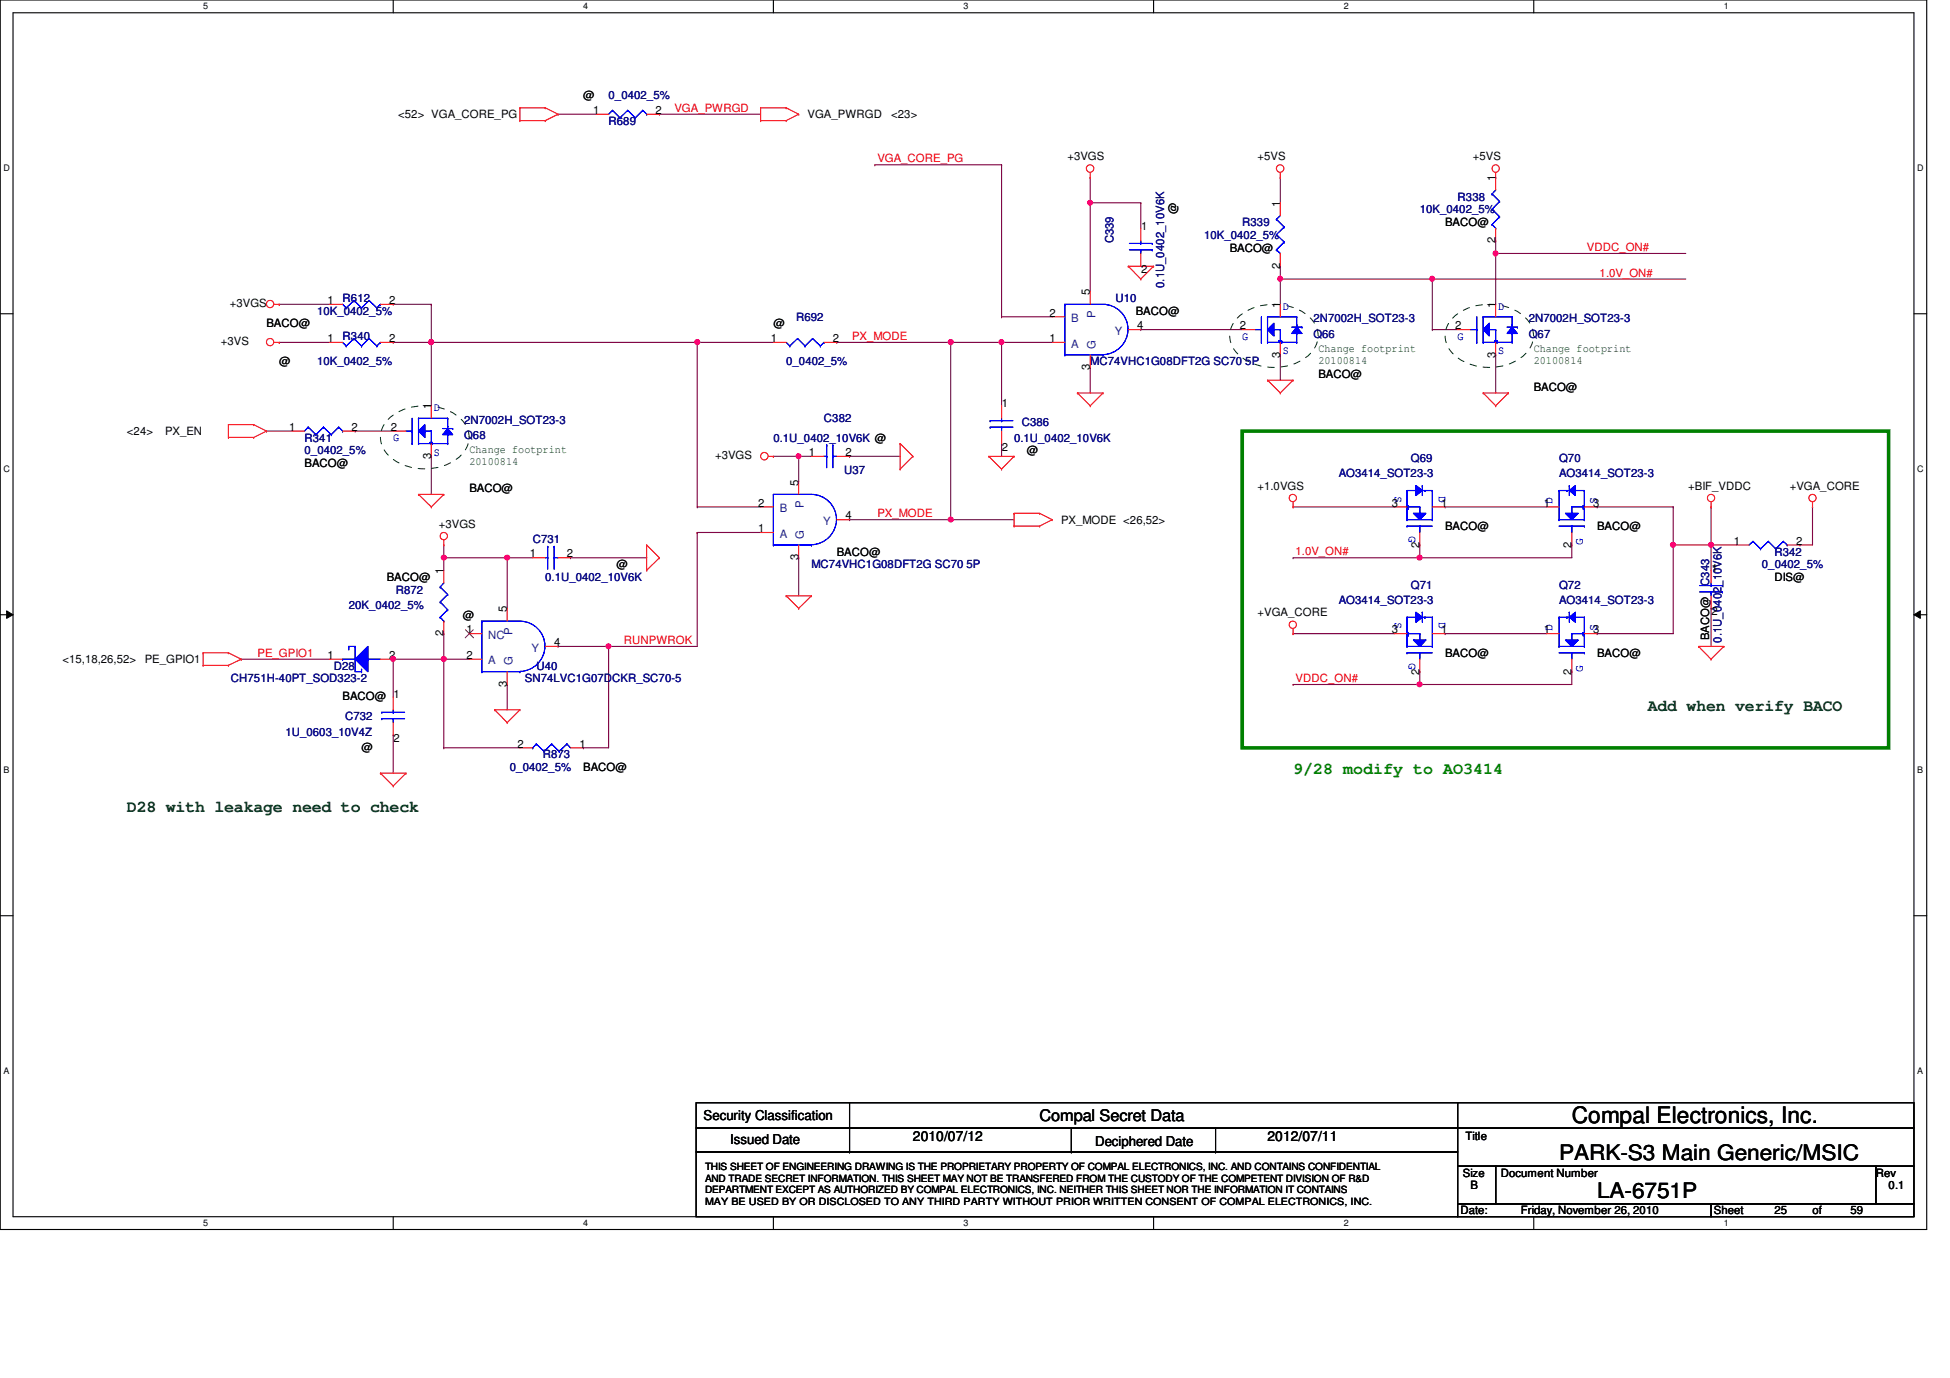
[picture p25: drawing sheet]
<svg xmlns="http://www.w3.org/2000/svg" width="297mm" height="210mm" viewBox="0 0 297 210" stroke-linecap="round" stroke-linejoin="round" font-family="sans-serif">
<defs><g id="words">
<text font-size="3.5" x="239.4" y="171.1">Compal Electronics, Inc.</text>
<g font-size="3.3">
<text x="237.5" y="176.7">PARK-S3 Main Generic/MSIC</text>
<text x="243.3" y="182.5">LA-6751P</text>
</g>
<g font-size="2.5" fill="#004000">
<text x="251" y="108.2">Add when verify BACO</text>
<text x="19.3" y="123.7">D28 with leakage need to check</text>
</g>
<text font-size="2.5" fill="#008000" x="197" y="117.9">9/28 modify to AO3414</text>
<text font-size="2.5" x="158.4" y="170.8">Compal Secret Data</text>
<g font-size="2.1">
<text x="107.2" y="170.6">Security Classification</text>
<text x="139.1" y="173.8">2010/07/12</text>
<text x="193.1" y="173.8">2012/07/11</text>
<text x="111.2" y="174.3">Issued Date</text>
<text x="166.8" y="174.5">Deciphered Date</text>
</g>
<g font-size="1.7">
<text x="88.9" y="15.2">@</text>
<text x="90.4" y="17.4">1</text>
<text x="99.9" y="17.4">2</text>
<text x="60.7" y="18">&lt;52&gt; VGA_CORE_PG</text>
<text x="123" y="18">VGA_PWRGD</text>
<text x="135.8" y="18">&lt;23&gt;</text>
<text x="162.6" y="24.4">+3VGS</text>
<text x="191.6" y="24.4">+5VS</text>
<text x="224.4" y="24.4">+5VS</text>
<text x="227.8" y="27.6" transform="rotate(-90 227.8 27.6)">1</text>
<text x="173.8" y="35">1</text>
<text x="179.3" y="32.6" transform="rotate(-90 179.3 32.6)">@</text>
<text x="195" y="31.5" transform="rotate(-90 195 31.5)">1</text>
<text x="220.1" y="34.5">BACO@</text>
<text x="173.8" y="41.6">2</text>
<text x="187.3" y="38.3">BACO@</text>
<text x="195" y="40.9" transform="rotate(-90 195 40.9)">2</text>
<text x="227.8" y="37.1" transform="rotate(-90 227.8 37.1)">2</text>
<text x="35" y="46.8">+3VGS</text>
<text x="49.9" y="46.3">1</text>
<text x="59.3" y="46.3">2</text>
<text x="166" y="45" transform="rotate(-90 166 45)">5</text>
<text x="173" y="48">BACO@</text>
<text x="195" y="46.9" transform="rotate(-90 195 46.9)">1</text>
<text x="227.8" y="46.9" transform="rotate(-90 227.8 46.9)">1</text>
<text x="33.7" y="52.6">+3VS</text>
<text x="40.6" y="49.9">BACO@</text>
<text x="49.9" y="52.1">1</text>
<text x="59.3" y="52.1">2</text>
<text x="117.4" y="52.1">1</text>
<text x="117.8" y="49.9">@</text>
<text x="126.9" y="52.1">2</text>
<text x="159.9" y="48.2">2</text>
<text x="159.9" y="52.1">1</text>
<text x="173.2" y="50.2">4</text>
<text x="188.8" y="50.2">2</text>
<text x="221.7" y="50.2">2</text>
<text x="42.5" y="55.7">@</text>
<text x="166" y="56.4" transform="rotate(-90 166 56.4)">3</text>
<text x="195" y="54.5" transform="rotate(-90 195 54.5)">3</text>
<text x="200.8" y="57.6">BACO@</text>
<text x="227.8" y="54.5" transform="rotate(-90 227.8 54.5)">3</text>
<text x="233.6" y="59.5">BACO@</text>
<text x="44.1" y="65.6">1</text>
<text x="53.5" y="65.6">2</text>
<text x="59.5" y="65.6">2</text>
<text x="65.7" y="62.4" transform="rotate(-90 65.7 62.4)">1</text>
<text x="152.6" y="62">1</text>
<text x="19.3" y="66.3">&lt;24&gt;</text>
<text x="25.1" y="66.3">PX_EN</text>
<text x="46.4" y="71.1">BACO@</text>
<text x="65.7" y="69.9" transform="rotate(-90 65.7 69.9)">3</text>
<text x="108.9" y="70">+3VGS</text>
<text x="123.2" y="69.5">1</text>
<text x="128.8" y="69.5">2</text>
<text x="152.6" y="68.6">2</text>
<text x="156.4" y="69.2">@</text>
<text x="71.5" y="75">BACO@</text>
<text x="115.5" y="77.2">2</text>
<text x="121.6" y="74" transform="rotate(-90 121.6 74)">5</text>
<text x="191.6" y="74.6">+1.0VGS</text>
<text x="212" y="77.2">3</text>
<text x="219.5" y="77.2">1</text>
<text x="235.2" y="77.2">1</text>
<text x="242.7" y="77.2">3</text>
<text x="257.2" y="74.6">+BIF_VDDC</text>
<text x="272.6" y="74.6">+VGA_CORE</text>
<text x="66.8" y="80.4">+3VGS</text>
<text x="115.5" y="81.1">1</text>
<text x="128.8" y="79.1">4</text>
<text x="161.6" y="79.8">PX_MODE &lt;26,52&gt;</text>
<text x="216.2" y="83.4" transform="rotate(-90 216.2 83.4)">2</text>
<text x="220.1" y="80.8">BACO@</text>
<text x="239.4" y="83.4" transform="rotate(-90 239.4 83.4)">2</text>
<text x="243.3" y="80.8">BACO@</text>
<text x="264.1" y="83">1</text>
<text x="273.6" y="83">2</text>
<text x="58.9" y="88.5">BACO@</text>
<text x="67.6" y="87.5" transform="rotate(-90 67.6 87.5)">1</text>
<text x="80.7" y="84.9">1</text>
<text x="86.4" y="84.9">2</text>
<text x="93.9" y="86.6">@</text>
<text x="121.6" y="85.3" transform="rotate(-90 121.6 85.3)">3</text>
<text x="127.5" y="84.6">BACO@</text>
<text x="260.7" y="87.1">1</text>
<text x="270.3" y="88.5">DIS@</text>
<text x="70.5" y="94.3">@</text>
<text x="77.2" y="93.3" transform="rotate(-90 77.2 93.3)">5</text>
<text x="191.6" y="93.9">+VGA_CORE</text>
<text x="260.7" y="93.7">2</text>
<text x="9.5" y="101">&lt;15,18,26,52&gt;</text>
<text x="22.1" y="101">PE_GPIO1</text>
<text x="49.9" y="100.4">1</text>
<text x="59.3" y="100.4">2</text>
<text x="67.6" y="96.9" transform="rotate(-90 67.6 96.9)">2</text>
<text x="71.1" y="96.5">1</text>
<text x="71.1" y="100.4">2</text>
<text x="84.4" y="98.4">4</text>
<text x="212" y="96.5">3</text>
<text x="219.5" y="96.5">1</text>
<text x="220.1" y="100.1">BACO@</text>
<text x="235.2" y="96.5">1</text>
<text x="242.7" y="96.5">3</text>
<text x="243.3" y="100.1">BACO@</text>
<text x="260.3" y="97.5" transform="rotate(-90 260.3 97.5)">BACO@</text>
<text x="52.2" y="106.6">BACO@ 1</text>
<text x="77.2" y="104.6" transform="rotate(-90 77.2 104.6)">3</text>
<text x="216.2" y="102.7" transform="rotate(-90 216.2 102.7)">2</text>
<text x="239.4" y="102.7" transform="rotate(-90 239.4 102.7)">2</text>
<text x="59.9" y="113">2</text>
<text x="78.8" y="113.9">2</text>
<text x="88.3" y="113.9">1</text>
<text x="55.1" y="114.3">@</text>
<text x="88.9" y="117.4">BACO@</text>
<text x="223.2" y="173.6">Title</text>
<text x="222.8" y="179.2">Size</text>
<text x="228.6" y="179.2">Document Number</text>
<text x="285.7" y="179.2">Rev</text>
<text x="222.5" y="185">Date:</text>
<text x="224" y="181.1">B</text>
<text x="231.7" y="185">Friday, November 26, 2010</text>
<text x="261.1" y="185">Sheet</text>
<text x="270.3" y="185">25</text>
<text x="276.1" y="185">of</text>
<text x="281.9" y="185">59</text>
<text x="287.7" y="181.1">0.1</text>
</g>
<g font-size="1.7" fill="#000080">
<text x="92.7" y="15.2">0_0402_5%</text>
<text x="92.7" y="19">R689</text>
<text x="189.2" y="34.5">R339</text>
<text x="216.3" y="32.5">10K_0402_5%</text>
<text x="222" y="30.6">R338</text>
<text x="169.6" y="37.1" transform="rotate(-90 169.6 37.1)">C339</text>
<text x="183.4" y="36.4">10K_0402_5%</text>
<text x="48.3" y="48">10K_0402_5%</text>
<text x="52.2" y="46">R612</text>
<text x="169.9" y="46">U10</text>
<text x="177.3" y="43.9" transform="rotate(-90 177.3 43.9)">0.1U_0402_10V6K</text>
<text x="52.2" y="51.8">R340</text>
<text x="121.3" y="48.9">R692</text>
<text x="200.1" y="51.4">Q66</text>
<text x="200.1" y="49.1">2N7002H_SOT23-3</text>
<text x="232.9" y="51.4">Q67</text>
<text x="232.9" y="49.1">2N7002H_SOT23-3</text>
<text x="48.3" y="55.7">10K_0402_5%</text>
<text x="119.8" y="55.7">0_0402_5%</text>
<text x="166.1" y="55.7">MC74VHC1G08DFT2G SC70 5P</text>
<text x="70.7" y="64.6">2N7002H_SOT23-3</text>
<text x="125.5" y="64.3">C382</text>
<text x="155.7" y="64.9">C386</text>
<text x="46.4" y="67.3">R341</text>
<text x="46.4" y="69.2">0_0402_5%</text>
<text x="70.7" y="66.9">Q68</text>
<text x="117.8" y="67.3">0.1U_0402_10V6K @</text>
<text x="154.5" y="67.3">0.1U_0402_10V6K</text>
<text x="214.9" y="70.4">Q69</text>
<text x="237.5" y="70.4">Q70</text>
<text x="128.6" y="72.3">U37</text>
<text x="203.9" y="72.6">AO3414_SOT23-3</text>
<text x="237.5" y="72.6">AO3414_SOT23-3</text>
<text x="81.1" y="82.7">C731</text>
<text x="83.1" y="88.5">0.1U_0402_10V6K</text>
<text x="123.6" y="86.6">MC74VHC1G08DFT2G SC70 5P</text>
<text x="214.9" y="89.7">Q71</text>
<text x="237.5" y="89.7">Q72</text>
<text x="260.3" y="89.2" transform="rotate(-90 260.3 89.2)">C343</text>
<text x="268.4" y="86.6">0_0402_5%</text>
<text x="270.3" y="84.6">R342</text>
<text x="53.1" y="92.8">20K_0402_5%</text>
<text x="60.3" y="90.4">R872</text>
<text x="203.9" y="91.9">AO3414_SOT23-3</text>
<text x="237.5" y="91.9">AO3414_SOT23-3</text>
<text x="262.3" y="97.9" transform="rotate(-90 262.3 97.9)">0.1U_0402_10V6K</text>
<text x="35.2" y="103.9">CH751H-40PT_SOD323-2</text>
<text x="50.8" y="102">D28</text>
<text x="80" y="103.9">SN74LVC1G07DCKR_SC70-5</text>
<text x="81.7" y="102">U40</text>
<text x="43.5" y="112.1">1U_0603_10V4Z</text>
<text x="52.6" y="109.7">C732</text>
<text x="77.7" y="117.4">0_0402_5%</text>
<text x="82.7" y="115.5">R873</text>
</g>
<g font-size="1.7" fill="#f00">
<text x="102.7" y="17">VGA_PWRGD</text>
<text x="133.6" y="24.7">VGA_CORE_PG</text>
<text x="241.7" y="38.2">VDDC_ON#</text>
<text x="243.7" y="42.1">1.0V_ON#</text>
<text x="129.8" y="51.8">PX_MODE</text>
<text x="133.6" y="78.8">PX_MODE</text>
<text x="197.4" y="84.6">1.0V_ON#</text>
<text x="39.2" y="100">PE_GPIO1</text>
<text x="95" y="98.1">RUNPWROK</text>
<text x="197.4" y="103.9">VDDC_ON#</text>
</g>
<g font-size="1.7" fill="#00f">
<text x="195.4" y="47.2">D</text>
<text x="228.2" y="47.2">D</text>
<text x="189.2" y="51.8">G</text>
<text x="195.4" y="53.9">S</text>
<text x="222" y="51.8">G</text>
<text x="228.2" y="53.9">S</text>
<text x="66.1" y="62.6">D</text>
<text x="59.9" y="67.2">G</text>
<text x="66.1" y="69.4">S</text>
<text x="212.5" y="75.5" transform="rotate(90 212.5 75.5)">S</text>
<text x="219.2" y="75.5" transform="rotate(90 219.2 75.5)">D</text>
<text x="236.5" y="76.8" transform="rotate(-90 236.5 76.8)">D</text>
<text x="243.2" y="76.8" transform="rotate(-90 243.2 76.8)">S</text>
<text x="214.6" y="81.7" transform="rotate(90 214.6 81.7)">G</text>
<text x="241.1" y="83" transform="rotate(-90 241.1 83)">G</text>
<text x="212.5" y="94.8" transform="rotate(90 212.5 94.8)">S</text>
<text x="219.2" y="94.8" transform="rotate(90 219.2 94.8)">D</text>
<text x="214.6" y="101" transform="rotate(90 214.6 101)">G</text>
<text x="236.5" y="96.1" transform="rotate(-90 236.5 96.1)">D</text>
<text x="243.2" y="96.1" transform="rotate(-90 243.2 96.1)">S</text>
<text x="241.1" y="102.3" transform="rotate(-90 241.1 102.3)">G</text>
</g>
<g font-size="1.7" fill="#004080">
<text x="163.2" y="49.1">B</text>
<text x="163.2" y="53">A</text>
<text x="166.9" y="53.1" transform="rotate(-90 166.9 53.1)">G</text>
<text x="166.9" y="48.5" transform="rotate(-90 166.9 48.5)">P</text>
<text x="169.8" y="51">Y</text>
<text x="122.5" y="77.4" transform="rotate(-90 122.5 77.4)">P</text>
<text x="118.8" y="78">B</text>
<text x="118.8" y="81.9">A</text>
<text x="122.5" y="82" transform="rotate(-90 122.5 82)">G</text>
<text x="125.4" y="80">Y</text>
<text x="74.4" y="97.3">NC</text>
<text x="74.4" y="101.2">A</text>
<text x="78.1" y="101.3" transform="rotate(-90 78.1 101.3)">G</text>
<text x="78.1" y="96.7" transform="rotate(-90 78.1 96.7)">P</text>
<text x="81" y="99.3">Y</text>
</g>
<g font-size="1.7" fill="#004000">
<text x="200.8" y="53.6">Change footprint</text>
<text x="233.6" y="53.6">Change footprint</text>
<text x="200.8" y="55.4">20100814</text>
<text x="233.6" y="55.4">20100814</text>
<text x="71.5" y="69">Change footprint</text>
<text x="71.5" y="70.8">20100814</text>
</g>
<g font-size="1.5">
<text x="107.4" y="178.2">THIS SHEET OF ENGINEERING DRAWING IS THE PROPRIETARY PROPERTY OF COMPAL ELECTRONICS, INC. AND CONTAINS CONFIDENTIAL</text>
<text x="107.4" y="180">AND TRADE SECRET INFORMATION. THIS SHEET MAY NOT BE TRANSFERED FROM THE CUSTODY OF THE COMPETENT DIVISION OF R&amp;D</text>
<text x="107.4" y="181.8">DEPARTMENT EXCEPT AS AUTHORIZED BY COMPAL ELECTRONICS, INC. NEITHER THIS SHEET NOR THE INFORMATION IT CONTAINS</text>
<text x="107.4" y="183.6">MAY BE USED BY OR DISCLOSED TO ANY THIRD PARTY WITHOUT PRIOR WRITTEN CONSENT OF COMPAL ELECTRONICS, INC.</text>
</g>
<g font-size="1.4">
<text x="30.9" y="1.4">5</text>
<text x="88.9" y="1.4">4</text>
<text x="146.8" y="1.4">3</text>
<text x="204.7" y="1.4">2</text>
<text x="262.6" y="1.4">1</text>
<text x=".5" y="26.1">D</text>
<text x="292.1" y="26.1">D</text>
<text x=".5" y="71.9">C</text>
<text x="292.1" y="71.9">C</text>
<text x=".5" y="117.8">B</text>
<text x="292.1" y="117.8">B</text>
<text x=".5" y="163.6">A</text>
<text x="292.1" y="163.6">A</text>
<text x="30.9" y="186.8">5</text>
<text x="88.9" y="186.8">4</text>
<text x="146.8" y="186.8">3</text>
<text x="204.7" y="186.8">2</text>
<text x="262.6" y="186.8">1</text>
</g>
</g></defs>
<path d="M0 0h293.5v187.3h-293.5zM2 1.9h289.5v183.4h-289.5z" fill="none" stroke="#000" stroke-width=".17"/>
<g fill="#fff">
<path d="M30.9 .2h.8v1.5h-.8z"/>
<path d="M30.9 185.5h.8v1.6h-.8z"/>
</g>
<path d="M59.9 0v1.9M59.9 185.3v2" fill="none" stroke="#000" stroke-width=".17"/>
<g fill="#fff">
<path d="M88.9 .2h.7v1.5h-.7z"/>
<path d="M88.9 185.5h.7v1.6h-.7z"/>
</g>
<path d="M117.8 0v1.9M117.8 185.3v2" fill="none" stroke="#000" stroke-width=".17"/>
<g fill="#fff">
<path d="M146.8 .2h.7v1.5h-.7z"/>
<path d="M146.8 185.5h.7v1.6h-.7z"/>
</g>
<path d="M175.7 0v1.9M175.7 185.3v2" fill="none" stroke="#000" stroke-width=".17"/>
<g fill="#fff">
<path d="M204.7 .2h.7v1.5h-.7z"/>
<path d="M204.7 185.5h.7v1.6h-.7z"/>
</g>
<path d="M233.6 0v1.9M233.6 185.3v2" fill="none" stroke="#000" stroke-width=".17"/>
<g fill="#fff">
<path d="M262.6 .2h.8v1.5h-.8z"/>
<path d="M262.6 185.5h.8v1.6h-.8z"/>
<path d="M.5 24.8h1v1.6h-1z"/>
<path d="M292.1 24.8h.9v1.6h-.9z"/>
<path d="M.5 70.7h1v1.5h-1z"/>
<path d="M292.1 70.7h.9v1.5h-.9z"/>
</g>
<path d="M0 47.8h2M291.5 47.8h2" fill="none" stroke="#000" stroke-width=".17"/>
<g fill="#fff">
<path d="M.5 116.5h.9v1.6h-.9z"/>
<path d="M292.1 116.5h.8v1.6h-.8z"/>
</g>
<path d="M0 93.6h2M291.5 93.6h2" fill="none" stroke="#000" stroke-width=".17"/>
<path d="M1 93l1 .6-1 .6zM291.5 93.6l1-.6v1.2z" fill="#000"/>
<path d="M1 93l1 .6-1 .6zM291.5 93.6l1-.6v1.2z" fill="none" stroke="#000" stroke-width=".15"/>
<g fill="#fff">
<path d="M.5 162.4h.9v1.5h-.9z"/>
<path d="M292.1 162.4h.8v1.5h-.8z"/>
</g>
<path d="M0 139.5h2M291.5 139.5h2" fill="none" stroke="#000" stroke-width=".17"/>
<path d="M65.7 52.2h.1M65.7 52.2v9.6" fill="none" stroke="#800040" stroke-width=".17"/>
<circle cx="65.7" cy="52.1" r=".38" fill="#f0f"/>
<circle cx="65.7" cy="52.1" r=".38" fill="none" stroke="#f0f" stroke-width=".17"/>
<path d="M195 42.5h.1M195 42.5v3.9M218.2 50.2h.1M218.2 42.5h.1M218.2 50.2h3.8M218.2 42.5v7.7M218.2 42.5h38.6" fill="none" stroke="#800040" stroke-width=".17"/>
<circle cx="218.1" cy="42.5" r=".38" fill="#f0f"/>
<circle cx="218.1" cy="42.5" r=".38" fill="none" stroke="#f0f" stroke-width=".17"/>
<path d="M166.1 30.9h.1M166.1 30.9v13.5M166.1 30.9h7.7M227.8 38.6h.1M227.8 38.6v7.8" fill="none" stroke="#800040" stroke-width=".17"/>
<circle cx="166" cy="30.9" r=".37" fill="#f0f"/>
<circle cx="166" cy="30.9" r=".37" fill="none" stroke="#f0f" stroke-width=".17"/>
<g fill="none" stroke="#800040" stroke-width=".17">
<path d="M133.3 25.1h.1M133.3 25.1h19.3M166.1 27.1h.1M166.1 27.1v3.8M40.6 65.7h.1M40.6 65.7h3.8M54.1 65.7h.1M54.1 65.7h5.8M243.3 77.2h.1M243.3 77.2h11.6M243.3 96.5h.1M254.9 83h.1"/>
<path d="M254.9 83v13.5h-11.6"/>
</g>
<circle cx="254.9" cy="83" r=".37" fill="#f0f"/>
<circle cx="254.9" cy="83" r=".37" fill="none" stroke="#f0f" stroke-width=".17"/>
<path d="M197 85h.1M197 85h42.4M216.3 85h.1" fill="none" stroke="#800040" stroke-width=".17"/>
<circle cx="216.2" cy="84.9" r=".37" fill="#f0f"/>
<circle cx="216.2" cy="84.9" r=".37" fill="none" stroke="#f0f" stroke-width=".17"/>
<g fill="none" stroke="#800040" stroke-width=".17">
<path d="M197 77.2h.1M197 77.2h15.4M220.1 77.2h.1M220.1 77.2h15.5M260.6 77.2h.1M260.6 77.2v9.7M197 96.5h.1M197 96.5h15.4M220.1 96.5h.1M220.1 96.5h15.5M254.9 83h.1M254.9 83h5.7"/>
<path d="M260.6 83h.1M216.3 104.3h.1M216.3 104.3h23.1"/>
</g>
<circle cx="260.7" cy="83" r=".37" fill="#f0f"/>
<circle cx="260.7" cy="83" r=".37" fill="none" stroke="#f0f" stroke-width=".17"/>
<g fill="none" stroke="#800040" stroke-width=".17">
<path d="M166.1 56h.1M166.1 56v3.9M195 54.1h.1M195 54.1v3.8M227.8 54.1h.1M227.8 54.1v5.8M65.7 69.5h.1M65.7 69.5v5.8M254.9 77.2h.1M254.9 77.2v5.8M276.1 77.2h.1M276.1 77.2v5.8h-1.9"/>
<path d="M260.6 92.7h.1M260.6 83h.1M260.6 92.7v5.8M260.6 83h3.9M274.2 83h.1M197 104.3h.1M197 104.3h19.3"/>
</g>
<circle cx="216.2" cy="104.2" r=".37" fill="#f0f"/>
<circle cx="216.2" cy="104.2" r=".37" fill="none" stroke="#f0f" stroke-width=".17"/>
<g fill="none" stroke="#800040" stroke-width=".17">
<path d="M152.6 25.1h.1M152.6 25.1v23.2M173.8 30.9h.1M173.8 30.9v3.9M42.5 52.2h.1M42.5 52.2h7.7M106.2 52.2h.1M106.2 52.2h11.6M152.6 48.3h.1M152.6 52.2h.1M152.6 48.3h7.7M152.6 52.2h7.7"/>
<path d="M173.8 50.2h.1M173.8 50.2h15.4"/>
</g>
<circle cx="106.2" cy="52.1" r=".38" fill="#f0f"/>
<circle cx="106.2" cy="52.1" r=".38" fill="none" stroke="#f0f" stroke-width=".17"/>
<path d="M152.6 52.2h.1M152.6 52.2v9.6" fill="none" stroke="#800040" stroke-width=".17"/>
<circle cx="152.5" cy="52.1" r=".38" fill="#f0f"/>
<circle cx="152.5" cy="52.1" r=".38" fill="none" stroke="#f0f" stroke-width=".17"/>
<path d="M77.3 85h.1M77.3 85h3.8M77.3 85v7.7M59.9 112h.1M59.9 112v5.8M67.6 100.4h.1M67.6 100.4v13.5M67.6 100.4h3.9" fill="none" stroke="#800040" stroke-width=".17"/>
<circle cx="77.3" cy="84.9" r=".37" fill="#f0f"/>
<circle cx="77.3" cy="84.9" r=".37" fill="none" stroke="#f0f" stroke-width=".17"/>
<path d="M67.6 85h.1M67.6 85v1.9" fill="none" stroke="#800040" stroke-width=".17"/>
<circle cx="67.6" cy="84.9" r=".37" fill="#f0f"/>
<circle cx="67.6" cy="84.9" r=".37" fill="none" stroke="#f0f" stroke-width=".17"/>
<path d="M86.9 85h.1M86.9 85h11.6M92.7 98.5h.1M92.7 98.5h13.5M77.3 104.3h.1M77.3 104.3v3.8" fill="none" stroke="#800040" stroke-width=".17"/>
<circle cx="92.7" cy="98.4" r=".37" fill="#f0f"/>
<circle cx="92.7" cy="98.4" r=".37" fill="none" stroke="#f0f" stroke-width=".17"/>
<g fill="none" stroke="#800040" stroke-width=".17">
<path d="M144.8 52.2h.1M144.8 52.2h7.8M67.6 85h.1M67.6 83h.1M67.6 85h9.7M67.6 83v2M92.7 98.5h.1M92.7 98.5v15.4h-3.8M36.7 100.4h.1M36.7 100.4h13.5M59.9 100.4h.1M59.9 100.4h7.7"/>
<path d="M67.6 113.9h.1M67.6 113.9h11.6M88.9 113.9h.1"/>
</g>
<circle cx="67.6" cy="100.4" r=".38" fill="#f0f"/>
<circle cx="67.6" cy="100.4" r=".38" fill="none" stroke="#f0f" stroke-width=".17"/>
<circle cx="59.9" cy="100.4" r=".38" fill="#f0f"/>
<circle cx="59.9" cy="100.4" r=".38" fill="none" stroke="#f0f" stroke-width=".17"/>
<g fill="none" stroke="#800040" stroke-width=".17">
<path d="M85 17.4h.1M85 17.4h5.8M100.5 17.4h.1M100.5 17.4h15.4M195 27.1h.1M195 27.1v3.8M42.5 46.4h.1M42.5 46.4h7.7M59.9 46.4h.1M59.9 52.2h.1M59.9 46.4h5.8M65.7 46.4h.1"/>
<path d="M65.7 46.4v5.8h-5.8M195 40.6h.1M195 40.6v1.9M106.2 77.2h.1M106.2 77.2h9.7M121.7 69.5h.1M121.7 69.5h1.9M121.7 69.5v3.9M85 98.5h.1M85 98.5h7.7M106.2 81.1h.1M106.2 81.1h9.7"/>
<path d="M121.7 85h.1M121.7 85v5.8M216.3 83h.1M216.3 83v2M239.4 83h.1M239.4 83v2M216.3 102.3h.1M216.3 102.3v2M239.4 102.3h.1M239.4 102.3v2"/>
</g>
<circle cx="121.6" cy="69.5" r=".37" fill="#f0f"/>
<circle cx="121.6" cy="69.5" r=".37" fill="none" stroke="#f0f" stroke-width=".17"/>
<path d="M65.7 52.2h.1M65.7 52.2h40.5M106.2 52.2h.1M106.2 52.2v25M117.8 69.5h.1M117.8 69.5h3.9M129.4 69.5h.1M129.4 69.5h7.7M144.8 79.2h.1M144.8 79.2h9.7" fill="none" stroke="#800040" stroke-width=".17"/>
<circle cx="65.7" cy="52.1" r=".38" fill="#f0f"/>
<circle cx="65.7" cy="52.1" r=".38" fill="none" stroke="#f0f" stroke-width=".17"/>
<path d="M144.8 52.2h.1M144.8 52.2v27" fill="none" stroke="#800040" stroke-width=".17"/>
<circle cx="144.8" cy="79.1" r=".37" fill="#f0f"/>
<circle cx="144.8" cy="79.1" r=".37" fill="none" stroke="#f0f" stroke-width=".17"/>
<circle cx="144.8" cy="52.1" r=".38" fill="#f0f"/>
<circle cx="144.8" cy="52.1" r=".38" fill="none" stroke="#f0f" stroke-width=".17"/>
<g fill="none" stroke="#800040" stroke-width=".17">
<path d="M227.8 38.6h.1M227.8 38.6h29M127.5 52.2h.1M127.5 52.2h17.3M129.4 79.2h.1M129.4 79.2h15.4M152.6 67.6h.1M152.6 67.6v1.9M67.6 96.5h.1M67.6 96.5v3.9M106.2 81.1h.1M106.2 81.1v17.4"/>
<path d="M59.9 100.4h.1M59.9 100.4v5.8"/>
</g>
<circle cx="227.8" cy="38.6" r=".38" fill="#f0f"/>
<circle cx="227.8" cy="38.6" r=".38" fill="none" stroke="#f0f" stroke-width=".17"/>
<path d="M195 42.5h.1M195 42.5h23.2" fill="none" stroke="#800040" stroke-width=".17"/>
<circle cx="195" cy="42.5" r=".38" fill="#f0f"/>
<circle cx="195" cy="42.5" r=".38" fill="none" stroke="#f0f" stroke-width=".17"/>
<path d="M227.8 36.7h.1M227.8 36.7v1.9" fill="none" stroke="#800040" stroke-width=".17"/>
<g fill="none" stroke="#f00" stroke-width=".17">
<path d="M79.2 16.4h.1M79.2 18.4h.1M79.2 16.4h3.9M79.2 16.4v2M79.2 18.4h3.9M83.1 16.4h.1M83.1 18.4h.1M83.1 16.4l1.9 1M85 17.4h.1M85 17.4l-1.9 1M115.9 16.4h.1M115.9 18.4h.1"/>
<path d="M115.9 16.4h3.9M115.9 18.4h3.9M115.9 16.4v2M119.8 16.4h.1M119.8 18.4h.1M119.8 16.4l1.9 1M121.7 17.4h.1M121.7 17.4l-1.9 1M166.1 27.1h.1M166.1 26.3v.8M195 27.1h.1M195 26.3v.8"/>
<path d="M227.8 27.1h.1M227.8 26.3v.8M41.7 52.2h.8M41.7 46.4h.8M42.5 52.2h.1M42.5 46.4h.1M164.1 59.9h.1M164.1 59.9h3.9M164.1 59.9l2 1.9M168 59.9h.1M168 59.9l-1.9 1.9M171.9 40.6h.1"/>
<path d="M171.9 40.6h3.8M171.9 40.6l1.9 1.9M173.8 42.5h.1M175.7 40.6h.1M175.7 40.6l-1.9 1.9M193.1 57.9h.1M193.1 57.9h3.9M193.1 57.9l1.9 2M195 59.9h.1M197 57.9h.1M197 57.9l-2 2M225.9 59.9h.1"/>
<path d="M225.9 59.9h3.9M225.9 59.9l1.9 1.9M229.8 59.9h.1M229.8 59.9l-2 1.9M34.8 64.7h.1M34.8 66.6h.1M34.8 64.7h3.8M34.8 64.7v1.9M34.8 66.6h3.8M38.6 64.7h.1M38.6 66.6h.1M38.6 64.7l2 1"/>
<path d="M40.6 65.7h.1M40.6 65.7l-2 .9M63.8 75.3h.1M63.8 75.3h3.8M63.8 75.3l1.9 1.9M65.7 77.2h.1M67.6 75.3h.1M67.6 75.3l-1.9 1.9M117 69.5h.8M117.8 69.5h.1M137.1 67.6h.1M137.1 71.5h.1"/>
<path d="M137.1 67.6v3.9M137.1 67.6l2 1.9M139.1 69.5h.1M139.1 69.5l-2 2M150.6 69.5h.1M150.6 69.5h3.9M150.6 69.5l2 2M152.6 71.5h.1M154.5 78.2h.1M154.5 69.5h.1M154.5 78.2h3.9M154.5 78.2v1.9"/>
<path d="M154.5 69.5l-1.9 2M158.4 78.2h.1M158.4 78.2l1.9 1M160.3 79.2h.1M160.3 79.2l-1.9 .9M166.1 61.8h.1M197 77.2h.1M197 76.5v.7M227.8 61.8h.1M260.6 77.2h.1M260.6 76.5v.7M276.1 77.2h.1"/>
<path d="M276.1 76.5v.7M30.9 99.4h.1M30.9 99.4h3.9M30.9 99.4v1.9M34.8 99.4h.1M34.8 99.4l1.9 1M67.6 83h.1M67.6 82.3v.7M98.5 83h.1M98.5 86.9h.1M98.5 83v3.9M98.5 83l2 2"/>
<path d="M100.5 85h.1M100.5 85l-2 1.9M119.8 90.8h.1M119.8 90.8h3.8M119.8 90.8l1.9 1.9M121.7 92.7h.1M123.6 90.8h.1M123.6 90.8l-1.9 1.9M154.5 80.1h.1M154.5 80.1h3.9M158.4 80.1h.1M197 96.5h.1"/>
<path d="M197 95.8v.7M258.7 98.5h.1M258.7 98.5h3.9M258.7 98.5l1.9 1.9M262.6 98.5h.1M262.6 98.5l-2 1.9M30.9 101.3h.1M30.9 101.3h3.9M34.8 101.3h.1M36.7 100.4h.1M36.7 100.4l-1.9 .9M58 117.8h.1"/>
<path d="M58 117.8h3.8M58 117.8l1.9 1.9M59.9 119.7h.1M61.8 117.8h.1M61.8 117.8l-1.9 1.9M75.3 108.1h.1M75.3 108.1h3.9M75.3 108.1l2 2M77.3 110.1h.1M79.2 108.1h.1M79.2 108.1l-1.9 2M260.6 100.4h.1"/>
<circle cx="166" cy="25.7" r=".57"/>
<circle cx="195" cy="25.7" r=".57"/>
<circle cx="227.8" cy="25.7" r=".56"/>
<circle cx="41.1" cy="46.3" r=".56"/>
<circle cx="41.1" cy="52.1" r=".56"/>
<circle cx="116.4" cy="69.5" r=".57"/>
<circle cx="196.9" cy="75.9" r=".56"/>
<circle cx="260.6" cy="75.9" r=".56"/>
<circle cx="276.1" cy="75.9" r=".56"/>
<circle cx="67.6" cy="81.7" r=".56"/>
<circle cx="196.9" cy="95.2" r=".56"/>
</g>
<g fill="none" stroke="#000" stroke-width=".17">
<path d="M106 168h116v3.8h-116zM106 171.8h116v3.7h-116zM106 175.5h116v9.8h-116zM129.4 171.8h.1M129.4 175.5h.1M129.4 168v7.5M163.2 175.5h.1M163.2 171.8v3.7M185.2 175.5h.1M185.2 171.8v3.7M222 168h69.5v3.8h-69.5zM222 171.8h69.5v5.8h-69.5z"/>
<path d="M222 177.6h5.8v5.8h-5.8zM227.8 177.6h57.9v5.8h-57.9zM285.7 177.6h5.8v5.8h-5.8zM222 183.4h38.6v1.9h-38.6zM260.6 183.4h30.9v1.9h-30.9z"/>
</g>
<path d="M189.2 65.7h98.5v48.2h-98.5z" fill="none" stroke="#008000" stroke-width=".55"/>
<path d="M188.6 48.3a8.5 8.5 0 0 1 10.9 0 3.8 3.8 0 0 1-.7 6.3 8.6 8.6 0 0 1-10.2-.6 3.8 3.8 0 0 1 0-5.7zM221.4 48.3a8.5 8.5 0 0 1 10.9 0 3.8 3.8 0 0 1-.7 6.3 8.6 8.6 0 0 1-10.2-.6 3.8 3.8 0 0 1 0-5.7zM59.2 63.8a8.6 8.6 0 0 1 10.9 0 3.8 3.8 0 0 1-.6 6.2 8.6 8.6 0 0 1-10.3-.6 3.8 3.8 0 0 1 0-5.6z" fill="none" stroke="#004000" stroke-width=".15" stroke-dasharray="1 1 1 1 1 1 1 1"/>
<path d="M63.8 65.7l.9-1v1.9z" fill="#00f"/>
<path d="M63.8 65.7l.9-1v1.9z" fill="none" stroke="#00f" stroke-width=".17"/>
<path d="M68.2 65.3l.8 .9h-1.6z" fill="#00f"/>
<g fill="none" stroke="#00f" stroke-width=".17">
<path d="M61.8 65.7h1M62.8 65.7h.1M62.8 67.6h.1M62.8 63.7v3.9M63.8 63.7h.1M63.8 67.6h.1M63.8 63.7h4.4M63.8 63.7v3.9M63.8 67.6h4.4M64.7 65.7h.1M64.7 65.7h1M65.5 67.4h.1"/>
<path d="M65.5 67.4v.2M65.5 67.4h.4M65.7 67.6h.1M65.7 65.7h.1M65.7 65.7v1.9M65.9 67.4h.1M65.9 67.6h.1M65.9 67.4v.2M67.4 65.3h1.6M68.2 65.3l.8 .9h-1.6zM68.2 63.7h.1M68.2 64.9h.1"/>
<path d="M68.2 67.6h.1M68.2 66.2h.1M68.2 63.7v1.6M68.2 66.2v1.4M69 65.3h.1"/>
</g>
<path d="M63.8 65.7l.9-1v1.9z" fill="#00f"/>
<path d="M63.8 65.7l.9-1v1.9z" fill="none" stroke="#00f" stroke-width=".17"/>
<path d="M68.2 65.3l.8 .9h-1.6z" fill="#00f"/>
<g fill="none" stroke="#00f" stroke-width=".17">
<path d="M172 38.1h3.5M172 37.1h3.5M173.8 37.1h.1M173.8 38.1h.1M173.8 36.7v.4M173.8 38.1v.5M175.5 38.1h.1M175.5 37.1h.1M52.2 46.4l.5 .5M52.7 46.9h.1M53.9 45.8h.1M53.9 45.8l-1.2 1.1"/>
<path d="M53.9 45.8l1.2 1.1M55.1 46.9h.1M56.2 45.8h.1M56.2 45.8l-1.1 1.1M56.2 45.8l1.2 1.1M57.4 46.9h.1M58 46.4h.1M58 46.4l-.6 .5M61.8 65.7h1M62.8 65.7h.1M62.8 67.6h.1M62.8 63.7v3.9"/>
<path d="M63.8 63.7h.1M63.8 67.6h.1M63.8 63.7h4.4M63.8 63.7v3.9M63.8 67.6h4.4M64.7 65.7h.1M64.7 65.7h1M65.5 67.4h.1M65.5 67.4v.2M65.5 67.4h.4M65.7 67.6h.1M65.7 65.7h.1"/>
<path d="M65.7 65.7v1.9M65.9 67.4h.1M65.9 67.6h.1M65.9 67.4v.2M67.4 65.3h1.6M68.2 65.3l.8 .9h-1.6zM68.2 63.7h.1M68.2 64.9h.1M68.2 67.6h.1M68.2 66.2h.1M68.2 63.7v1.6M68.2 66.2v1.4"/>
<path d="M69 65.3h.1M258.9 90.2h3.5M258.9 89.2h3.5M260.6 89.2h.1M260.6 90.2h.1M260.6 88.8v.4M260.6 90.2v.6M262.4 90.2h.1M262.4 89.2h.1M81.1 113.9h.1M81.7 113.3h.1M81.7 113.3l1.2 1.2"/>
<path d="M81.7 113.3l-.6 .6M82.9 114.5h.1M84 113.3h.1M84 113.3l1.2 1.2M84 113.3l-1.1 1.2M85.2 114.5h.1M86.4 113.3h.1M86.4 113.3l.5 .6M86.4 113.3l-1.2 1.2"/>
</g>
<path d="M173.8 34.8v1.9M173.8 38.6v2M50.2 46.4h2M58 46.4h1.9M59.9 65.7h1.9M65.7 61.8v1.9M65.7 67.6v1.9M260.6 86.9v1.9M260.6 90.8v1.9M79.2 113.9h1.9M86.9 113.9h2" fill="none" stroke="#f00" stroke-width=".17"/>
<path d="M215.3 78.2h1.9l-.9 1z" fill="#00f"/>
<path d="M215.3 78.2h1.9l-.9 1z" fill="none" stroke="#00f" stroke-width=".17"/>
<path d="M215.7 74l1 .7-1 .8z" fill="#00f"/>
<g fill="none" stroke="#00f" stroke-width=".17">
<path d="M214.3 79.2h.1M214.3 77.2h.1M214.3 74.7h.1M214.3 77h.1M214.3 79.2h3.9M214.3 74.7v4.5M214.3 77.2h2M214.3 74.7h1.4M214.3 77.4h.2M214.3 77h.2M214.5 77.4h.1M214.5 77h.1"/>
<path d="M214.5 77v.4M215.7 74l1 .7-1 .8zM215.7 74.7h.1M216.3 77.2h.1M216.3 78.2h.1M216.3 77.2v1M216.7 74h.1M216.7 74.7h1.5M216.7 74v1.5M217 74.7h.1M218.2 79.2h.1M218.2 74.7h.1"/>
<path d="M218.2 74.7v4.5M214.3 80.1h.1M214.3 80.1h3.9M216.3 80.1h.1M216.3 80.1v1"/>
</g>
<path d="M215.3 78.2h1.9l-.9 1z" fill="#00f"/>
<path d="M215.3 78.2h1.9l-.9 1z" fill="none" stroke="#00f" stroke-width=".17"/>
<path d="M215.7 74l1 .7-1 .8z" fill="#00f"/>
<g fill="none" stroke="#00f" stroke-width=".17">
<path d="M93.3 16.8h.1M93.3 16.8l-.6 .6M93.3 16.8l1.1 1.1M94.4 17.9h.1M95.6 16.8h.1M95.6 16.8l-1.2 1.1M95.6 16.8l1.2 1.1M96.8 17.9h.1M97.9 16.8h.1M97.9 16.8l-1.1 1.1M97.9 16.8l.6 .6M98.5 17.4h.1"/>
<path d="M214.3 79.2h.1M214.3 77.2h.1M214.3 74.7h.1M214.3 77h.1M214.3 79.2h3.9M214.3 74.7v4.5M214.3 77.2h2M214.3 74.7h1.4M214.3 77.4h.2M214.3 77h.2M214.5 77.4h.1M214.5 77h.1"/>
<path d="M214.5 77v.4M215.7 74l1 .7-1 .8zM215.7 74.7h.1M216.3 77.2h.1M216.3 78.2h.1M216.3 77.2v1M216.7 74h.1M216.7 74.7h1.5M216.7 74v1.5M217 74.7h.1M218.2 79.2h.1M218.2 74.7h.1"/>
<path d="M218.2 74.7v4.5M214.3 80.1h.1M214.3 80.1h3.9M216.3 80.1h.1M216.3 80.1v1"/>
</g>
<path d="M90.8 17.4h1.9M98.5 17.4h2M212.4 77.2h1.9M218.2 77.2h1.9M216.3 81.1v1.9" fill="none" stroke="#f00" stroke-width=".17"/>
<path d="M193.1 50.2l1-1v2z" fill="#00f"/>
<path d="M193.1 50.2l1-1v2z" fill="none" stroke="#00f" stroke-width=".17"/>
<path d="M197.5 49.8l.8 1h-1.5z" fill="#00f"/>
<g fill="none" stroke="#00f" stroke-width=".17">
<path d="M191.2 50.2h.9M192.1 50.2h.1M192.1 52.2h.1M192.1 48.3v3.9M193.1 48.3h.1M193.1 52.2h.1M193.1 48.3h4.4M193.1 48.3v3.9M193.1 52.2h4.4M194.1 50.2h.1M194.1 50.2h.9M194.8 51.9h.1"/>
<path d="M194.8 51.9v.3M194.8 51.9h.4M195 52.2h.1M195 50.2h.1M195 50.2v2M195.2 51.9h.1M195.2 52.2h.1M195.2 51.9v.3M196.8 49.8h1.5M197.5 49.8l.8 1h-1.5zM197.5 48.3h.1M197.5 49.4h.1"/>
<path d="M197.5 52.2h.1M197.5 50.8h.1M197.5 48.3v1.5M197.5 50.8v1.4M198.3 49.8h.1"/>
</g>
<path d="M193.1 50.2l1-1v2z" fill="#00f"/>
<path d="M193.1 50.2l1-1v2z" fill="none" stroke="#00f" stroke-width=".17"/>
<path d="M197.5 49.8l.8 1h-1.5z" fill="#00f"/>
<g fill="none" stroke="#00f" stroke-width=".17">
<path d="M52.2 52.2l.5 .5M52.7 52.7h.1M53.9 51.6h.1M53.9 51.6l-1.2 1.1M53.9 51.6l1.2 1.1M55.1 52.7h.1M56.2 51.6h.1M56.2 51.6l-1.1 1.1M56.2 51.6l1.2 1.1M57.4 52.7h.1M58 52.2h.1M58 52.2l-.6 .5"/>
<path d="M191.2 50.2h.9M192.1 50.2h.1M192.1 52.2h.1M192.1 48.3v3.9M193.1 48.3h.1M193.1 52.2h.1M193.1 48.3h4.4M193.1 48.3v3.9M193.1 52.2h4.4M194.1 50.2h.1M194.1 50.2h.9M194.8 51.9h.1"/>
<path d="M194.8 51.9v.3M194.8 51.9h.4M195 52.2h.1M195 50.2h.1M195 50.2v2M195.2 51.9h.1M195.2 52.2h.1M195.2 51.9v.3M196.8 49.8h1.5M197.5 49.8l.8 1h-1.5zM197.5 48.3h.1M197.5 49.4h.1"/>
<path d="M197.5 52.2h.1M197.5 50.8h.1M197.5 48.3v1.5M197.5 50.8v1.4M198.3 49.8h.1M46.9 65.1h.1M46.9 65.1l-.5 .6M46.9 65.1l1.2 1.1M48.1 66.2h.1M49.3 65.1h.1M49.3 65.1l-1.2 1.1M49.3 65.1l1.2 1.1"/>
<path d="M50.5 66.2h.1M51.6 65.1h.1M51.6 65.1l-1.1 1.1M51.6 65.1l.6 .6M52.2 65.7h.1M117.8 75.3h.1M117.8 75.3h5.8a3.8 3.8 0 0 1 3.8 3.9 3.9 3.9 0 0 1-3.8 3.8M117.8 75.3v7.7M125.5 69.5h.4M125.9 69.5h.1M125.9 67.8h.1M125.9 67.8v3.4"/>
<path d="M126.9 67.8h.1M126.9 69.5h.1M126.9 69.5h.6M126.9 67.8v3.4M73.4 94.6h.1M73.4 94.6h5.8a3.8 3.8 0 0 1 3.8 3.9 3.9 3.9 0 0 1-3.8 3.8M73.4 94.6v7.7M117.8 83h.1M117.8 83h5.8M123.6 83h.1M267 82.5h.1M267 82.5l-.6 .5"/>
<path d="M267 82.5l1.2 1.1M268.2 83.6h.1M269.4 82.5h.1M269.4 82.5l-1.2 1.1M269.4 82.5l1.1 1.1M270.5 83.6h.1M271.6 82.5h.1M271.6 82.5l-1.1 1.1M271.6 82.5l.6 .5M272.2 83h.1M58.2 109.5h.1M58.2 108.5h.1"/>
<path d="M58.2 109.5h3.4M58.2 108.5h3.4M59.9 108.5h.1M59.9 109.5h.1M59.9 108.1v.4M59.9 109.5v.6M73.4 102.3h.1M73.4 102.3h5.8M79.2 102.3h.1"/>
</g>
<g fill="none" stroke="#f00" stroke-width=".17">
<path d="M50.2 52.2h2M58 52.2h1.9M189.2 50.2h2M195 46.4v1.9M195 52.2v1.9M44.4 65.7h2M52.2 65.7h1.9M115.9 77.2h1.9M121.7 73.4v1.9M123.6 69.5h1.9M127.5 79.2h1.9M127.5 69.5h1.9"/>
<path d="M71.5 96.5h1.9M77.3 92.7v1.9M83.1 98.5h1.9M115.9 81.1h1.9M121.7 83v2M264.5 83h1.9M272.2 83h2M59.9 106.2v1.9M59.9 110.1v1.9M71.5 100.4h1.9M77.3 102.3v2"/>
</g>
<path d="M70.9 95.9l1.2 1.3M72.1 95.9l-1.2 1.3" fill="none" stroke="#804000" stroke-width=".15"/>
<path d="M238.5 78.2h1.9l-1 1z" fill="#00f"/>
<path d="M238.5 78.2h1.9l-1 1z" fill="none" stroke="#00f" stroke-width=".17"/>
<path d="M239.1 74.7l.9-.7v1.5z" fill="#00f"/>
<g fill="none" stroke="#00f" stroke-width=".17">
<path d="M237.5 79.2h.1M237.5 74.7h.1M237.5 74.7v4.5M237.5 79.2h3.8M237.5 74.7h1.6M238.7 74.7h.1M239.1 74.7l.9-.7v1.5zM239.1 74h.1M239.1 74v1.5M239.4 77.2h.1M239.4 78.2h.1M239.4 77.2h1.9"/>
<path d="M239.4 77.2v1M240 74.7h.1M240 74.7h1.3M241.2 77.4h.1M241.2 77h.1M241.2 77v.4M241.3 79.2h.1M241.3 77.2h.1M241.3 74.7h.1M241.3 77h.1M241.3 74.7v4.5M237.5 80.1h3.8"/>
<path d="M239.4 80.1h.1M239.4 80.1v1M241.3 80.1h.1"/>
</g>
<path d="M238.5 78.2h1.9l-1 1z" fill="#00f"/>
<path d="M238.5 78.2h1.9l-1 1z" fill="none" stroke="#00f" stroke-width=".17"/>
<path d="M239.1 74.7l.9-.7v1.5z" fill="#00f"/>
<g fill="none" stroke="#00f" stroke-width=".17">
<path d="M194.4 33.4h.1M194.4 35.7h.1M194.4 38.1h.1M194.4 33.4l1.2 1.2M194.4 35.7l1.2 1.2M194.4 38.1l.6 .5M195 38.6h.1M195 32.9l-.6 .5M195.6 34.6h.1M195.6 36.9h.1M195.6 34.6l-1.2 1.1M195.6 36.9l-1.2 1.2"/>
<path d="M150.8 65.1h.1M150.8 64.1h.1M150.8 65.1h3.5M150.8 64.1h3.5M152.6 64.1h.1M152.6 65.1h.1M152.6 63.7v.4M152.6 65.1v.6M237.5 79.2h.1M237.5 74.7h.1M237.5 74.7v4.5M237.5 79.2h3.8"/>
<path d="M237.5 74.7h1.6M238.7 74.7h.1M239.1 74.7l.9-.7v1.5zM239.1 74h.1M239.1 74v1.5M239.4 77.2h.1M239.4 78.2h.1M239.4 77.2h1.9M239.4 77.2v1M240 74.7h.1M240 74.7h1.3M241.2 77.4h.1"/>
<path d="M241.2 77h.1M241.2 77v.4M241.3 79.2h.1M241.3 77.2h.1M241.3 74.7h.1M241.3 77h.1M241.3 74.7v4.5M83.1 85h.3M83.4 85h.1M83.4 83.2h.1M83.4 83.2v3.5M84.4 83.2h.1"/>
<path d="M84.4 85h.1M84.4 85h.6M84.4 83.2v3.5M237.5 80.1h3.8M239.4 80.1h.1M239.4 80.1v1M241.3 80.1h.1"/>
</g>
<path d="M195 30.9v2M195 38.6v2M152.6 61.8v1.9M152.6 65.7v1.9M235.6 77.2h1.9M241.3 77.2h2M81.1 85h2M85 85h1.9M239.4 81.1v1.9" fill="none" stroke="#f00" stroke-width=".17"/>
<path d="M238.5 97.5h1.9l-1 1z" fill="#00f"/>
<path d="M238.5 97.5h1.9l-1 1z" fill="none" stroke="#00f" stroke-width=".17"/>
<path d="M239.1 94l.9-.7v1.5z" fill="#00f"/>
<g fill="none" stroke="#00f" stroke-width=".17">
<path d="M237.5 98.5h.1M237.5 94h.1M237.5 94v4.5M237.5 98.5h3.8M237.5 99.4h3.8M237.5 94h1.6M238.7 94h.1M239.1 94l.9-.7v1.5zM239.1 93.3h.1M239.1 93.3v1.5M239.4 96.5h.1M239.4 97.5h.1"/>
<path d="M239.4 99.4h.1M239.4 96.5h1.9M239.4 96.5v1M239.4 99.4v1M240 94h.1M240 94h1.3M241.2 96.7h.1M241.2 96.4h.1M241.2 96.4v.3M241.3 98.5h.1M241.3 96.5h.1M241.3 99.4h.1"/>
<path d="M241.3 94h.1M241.3 96.4h.1M241.3 94v4.5"/>
</g>
<path d="M238.5 97.5h1.9l-1 1z" fill="#00f"/>
<path d="M238.5 97.5h1.9l-1 1z" fill="none" stroke="#00f" stroke-width=".17"/>
<path d="M239.1 94l.9-.7v1.5z" fill="#00f"/>
<g fill="none" stroke="#00f" stroke-width=".17">
<path d="M119.8 52.2l.5 .5M120.3 52.7h.1M121.5 51.6h.1M121.5 51.6l-1.2 1.1M121.5 51.6l1.1 1.1M122.6 52.7h.1M123.8 51.6h.1M123.8 51.6l-1.2 1.1M123.8 51.6l1.2 1.1M125 52.7h.1M125.5 52.2h.1M125.5 52.2l-.5 .5"/>
<path d="M237.5 98.5h.1M237.5 94h.1M237.5 94v4.5M237.5 98.5h3.8M237.5 99.4h3.8M237.5 94h1.6M238.7 94h.1M239.1 94l.9-.7v1.5zM239.1 93.3h.1M239.1 93.3v1.5M239.4 96.5h.1M239.4 97.5h.1"/>
<path d="M239.4 99.4h.1M239.4 96.5h1.9M239.4 96.5v1M239.4 99.4v1M240 94h.1M240 94h1.3M241.2 96.7h.1M241.2 96.4h.1M241.2 96.4v.3M241.3 98.5h.1M241.3 96.5h.1M241.3 99.4h.1"/>
<path d="M241.3 94h.1M241.3 96.4h.1M241.3 94v4.5"/>
</g>
<path d="M117.8 52.2h2M125.5 52.2h2M235.6 96.5h1.9M241.3 96.5h2M239.4 100.4v1.9" fill="none" stroke="#f00" stroke-width=".17"/>
<path d="M226.9 49.2v2l-1-1z" fill="#00f"/>
<path d="M226.9 49.2v2l-1-1z" fill="none" stroke="#00f" stroke-width=".17"/>
<path d="M230.3 49.8l.8 1h-1.5z" fill="#00f"/>
<g fill="none" stroke="#00f" stroke-width=".17">
<path d="M224 50.2h1M225 50.2h.1M225 52.2h.1M225 48.3v3.9M225.9 48.3h.1M225.9 52.2h.1M225.9 48.3h4.4M225.9 48.3v3.9M225.9 52.2h4.4M226.9 50.2h.1M226.9 50.2h.9M227.7 51.9h.1"/>
<path d="M227.7 51.9v.3M227.7 51.9h.3M227.8 52.2h.1M227.8 50.2h.1M227.8 50.2v2M228 51.9h.1M228 52.2h.1M228 51.9v.3M229.6 49.8h1.5M230.3 49.8l.8 1h-1.5zM230.3 48.3h.1M230.3 49.4h.1"/>
<path d="M230.3 52.2h.1M230.3 50.8h.1M230.3 48.3v1.5M230.3 50.8v1.4M231.1 49.8h.1"/>
</g>
<path d="M226.9 49.2v2l-1-1z" fill="#00f"/>
<path d="M226.9 49.2v2l-1-1z" fill="none" stroke="#00f" stroke-width=".17"/>
<path d="M230.3 49.8l.8 1h-1.5z" fill="#00f"/>
<g fill="none" stroke="#00f" stroke-width=".17">
<path d="M224 50.2h1M225 50.2h.1M225 52.2h.1M225 48.3v3.9M225.9 48.3h.1M225.9 52.2h.1M225.9 48.3h4.4M225.9 48.3v3.9M225.9 52.2h4.4M226.9 50.2h.1M226.9 50.2h.9M227.7 51.9h.1"/>
<path d="M227.7 51.9v.3M227.7 51.9h.3M227.8 52.2h.1M227.8 50.2h.1M227.8 50.2v2M228 51.9h.1M228 52.2h.1M228 51.9v.3M229.6 49.8h1.5M230.3 49.8l.8 1h-1.5zM230.3 48.3h.1M230.3 49.4h.1"/>
<path d="M230.3 52.2h.1M230.3 50.8h.1M230.3 48.3v1.5M230.3 50.8v1.4M231.1 49.8h.1"/>
</g>
<path d="M222 50.2h2M227.8 46.4v1.9M227.8 52.2v1.9" fill="none" stroke="#f00" stroke-width=".17"/>
<path d="M215.3 97.5h1.9l-.9 1z" fill="#00f"/>
<path d="M215.3 97.5h1.9l-.9 1z" fill="none" stroke="#00f" stroke-width=".17"/>
<path d="M215.7 93.3l1 .7-1 .8z" fill="#00f"/>
<g fill="none" stroke="#00f" stroke-width=".17">
<path d="M214.3 98.5h.1M214.3 96.5h.1M214.3 99.4h.1M214.3 94h.1M214.3 96.4h.1M214.3 98.5h3.9M214.3 94v4.5M214.3 96.5h2M214.3 99.4h3.9M214.3 94h1.4M214.3 96.7h.2M214.3 96.4h.2"/>
<path d="M214.5 96.7h.1M214.5 96.4h.1M214.5 96.4v.3M215.7 93.3l1 .7-1 .8zM215.7 94h.1M216.3 96.5h.1M216.3 97.5h.1M216.3 99.4h.1M216.3 96.5v1M216.3 99.4v1M216.7 93.3h.1M216.7 94h1.5"/>
<path d="M216.7 93.3v1.5M217 94h.1M218.2 98.5h.1M218.2 94h.1M218.2 94v4.5"/>
</g>
<path d="M215.3 97.5h1.9l-.9 1z" fill="#00f"/>
<path d="M215.3 97.5h1.9l-.9 1z" fill="none" stroke="#00f" stroke-width=".17"/>
<path d="M215.7 93.3l1 .7-1 .8z" fill="#00f"/>
<g fill="none" stroke="#00f" stroke-width=".17">
<path d="M214.3 98.5h.1M214.3 96.5h.1M214.3 99.4h.1M214.3 94h.1M214.3 96.4h.1M214.3 98.5h3.9M214.3 94v4.5M214.3 96.5h2M214.3 99.4h3.9M214.3 94h1.4M214.3 96.7h.2M214.3 96.4h.2"/>
<path d="M214.5 96.7h.1M214.5 96.4h.1M214.5 96.4v.3M215.7 93.3l1 .7-1 .8zM215.7 94h.1M216.3 96.5h.1M216.3 97.5h.1M216.3 99.4h.1M216.3 96.5v1M216.3 99.4v1M216.7 93.3h.1M216.7 94h1.5"/>
<path d="M216.7 93.3v1.5M217 94h.1M218.2 98.5h.1M218.2 94h.1M218.2 94v4.5"/>
</g>
<path d="M212.4 96.5h1.9M218.2 96.5h1.9M216.3 100.4v1.9" fill="none" stroke="#f00" stroke-width=".17"/>
<path d="M54.1 100.4l1.9-1.9v3.8z" fill="#00f"/>
<g fill="none" stroke="#00f" stroke-width=".17">
<path d="M53.1 98.5h.1M53.1 98.8h.1M53.1 98.5h1M53.1 98.5v.3M54.1 98.5h.1M54.1 98.5v3.8h1M52.2 100.4h.1M52.2 100.4h1.9M54.1 100.4l1.9-1.9v3.8zM55.1 102.3h.1M55.1 101.9h.1M55.1 101.9v.4"/>
<path d="M56 100.4h.1M56 100.4h2"/>
</g>
<path d="M54.1 100.4l1.9-1.9v3.8z" fill="#00f"/>
<g fill="none" stroke="#00f" stroke-width=".17">
<path d="M227.3 29.5h.1M227.3 31.9h.1M227.3 34.2h.1M227.3 29.5l1.1 1.2M227.3 31.9l1.1 1.1M227.3 34.2l.5 .6M227.8 34.8h.1M227.8 29l-.5 .5M228.4 30.7h.1M228.4 33h.1M228.4 30.7l-1.1 1.2M228.4 33l-1.1 1.2"/>
<path d="M162.2 46.4h.1M162.2 54.1h.1M162.2 46.4h5.8a3.8 3.8 0 0 1 3.8 3.8 3.9 3.9 0 0 1-3.8 3.8M162.2 46.4v7.7M162.2 54.1h5.8M168 54.1h.1M53.1 98.5h.1M53.1 98.8h.1M53.1 98.5h1M53.1 98.5v.3M54.1 98.5h.1M54.1 98.5v3.8h1"/>
<path d="M67.1 89.4h.1M67.1 91.7h.1M67.1 94h.1M67.1 89.4l1.1 1.2M67.1 91.7l1.1 1.2M67.1 94l.5 .6M67.6 94.6h.1M67.6 88.8l-.5 .6M68.2 90.6h.1M68.2 92.9h.1M68.2 90.6l-1.1 1.1M68.2 92.9l-1.1 1.1"/>
<path d="M52.2 100.4h.1M52.2 100.4h1.9M54.1 100.4l1.9-1.9v3.8zM55.1 102.3h.1M55.1 101.9h.1M55.1 101.9v.4M56 100.4h.1M56 100.4h2"/>
</g>
<path d="M227.8 27.1v1.9M227.8 34.8v1.9M160.3 48.3h1.9M160.3 52.2h1.9M166.1 44.4v2M166.1 54.1v1.9M171.9 50.2h1.9M67.6 86.9v1.9M67.6 94.6v1.9M50.2 100.4h2M58 100.4h1.9" fill="none" stroke="#f00" stroke-width=".17"/>
<circle cx="65.7" cy="52.1" r=".38" fill="#f0f"/>
<circle cx="65.7" cy="52.1" r=".38" fill="none" stroke="#f0f" stroke-width=".17"/>
<circle cx="218.1" cy="42.5" r=".38" fill="#f0f"/>
<circle cx="218.1" cy="42.5" r=".38" fill="none" stroke="#f0f" stroke-width=".17"/>
<circle cx="166" cy="30.9" r=".37" fill="#f0f"/>
<circle cx="166" cy="30.9" r=".37" fill="none" stroke="#f0f" stroke-width=".17"/>
<circle cx="254.9" cy="83" r=".37" fill="#f0f"/>
<circle cx="254.9" cy="83" r=".37" fill="none" stroke="#f0f" stroke-width=".17"/>
<circle cx="216.2" cy="84.9" r=".37" fill="#f0f"/>
<circle cx="216.2" cy="84.9" r=".37" fill="none" stroke="#f0f" stroke-width=".17"/>
<circle cx="260.7" cy="83" r=".37" fill="#f0f"/>
<circle cx="260.7" cy="83" r=".37" fill="none" stroke="#f0f" stroke-width=".17"/>
<circle cx="216.2" cy="104.2" r=".37" fill="#f0f"/>
<circle cx="216.2" cy="104.2" r=".37" fill="none" stroke="#f0f" stroke-width=".17"/>
<circle cx="106.2" cy="52.1" r=".38" fill="#f0f"/>
<circle cx="106.2" cy="52.1" r=".38" fill="none" stroke="#f0f" stroke-width=".17"/>
<circle cx="152.5" cy="52.1" r=".38" fill="#f0f"/>
<circle cx="152.5" cy="52.1" r=".38" fill="none" stroke="#f0f" stroke-width=".17"/>
<circle cx="77.3" cy="84.9" r=".37" fill="#f0f"/>
<circle cx="77.3" cy="84.9" r=".37" fill="none" stroke="#f0f" stroke-width=".17"/>
<circle cx="67.6" cy="84.9" r=".37" fill="#f0f"/>
<circle cx="67.6" cy="84.9" r=".37" fill="none" stroke="#f0f" stroke-width=".17"/>
<circle cx="92.7" cy="98.4" r=".37" fill="#f0f"/>
<circle cx="92.7" cy="98.4" r=".37" fill="none" stroke="#f0f" stroke-width=".17"/>
<circle cx="67.6" cy="100.4" r=".38" fill="#f0f"/>
<circle cx="67.6" cy="100.4" r=".38" fill="none" stroke="#f0f" stroke-width=".17"/>
<circle cx="59.9" cy="100.4" r=".38" fill="#f0f"/>
<circle cx="59.9" cy="100.4" r=".38" fill="none" stroke="#f0f" stroke-width=".17"/>
<circle cx="121.6" cy="69.5" r=".37" fill="#f0f"/>
<circle cx="121.6" cy="69.5" r=".37" fill="none" stroke="#f0f" stroke-width=".17"/>
<circle cx="65.7" cy="52.1" r=".38" fill="#f0f"/>
<circle cx="65.7" cy="52.1" r=".38" fill="none" stroke="#f0f" stroke-width=".17"/>
<circle cx="144.8" cy="79.1" r=".37" fill="#f0f"/>
<circle cx="144.8" cy="79.1" r=".37" fill="none" stroke="#f0f" stroke-width=".17"/>
<circle cx="144.8" cy="52.1" r=".38" fill="#f0f"/>
<circle cx="144.8" cy="52.1" r=".38" fill="none" stroke="#f0f" stroke-width=".17"/>
<circle cx="227.8" cy="38.6" r=".38" fill="#f0f"/>
<circle cx="227.8" cy="38.6" r=".38" fill="none" stroke="#f0f" stroke-width=".17"/>
<circle cx="195" cy="42.5" r=".38" fill="#f0f"/>
<circle cx="195" cy="42.5" r=".38" fill="none" stroke="#f0f" stroke-width=".17"/>
<use href="#words"/>
</svg>
